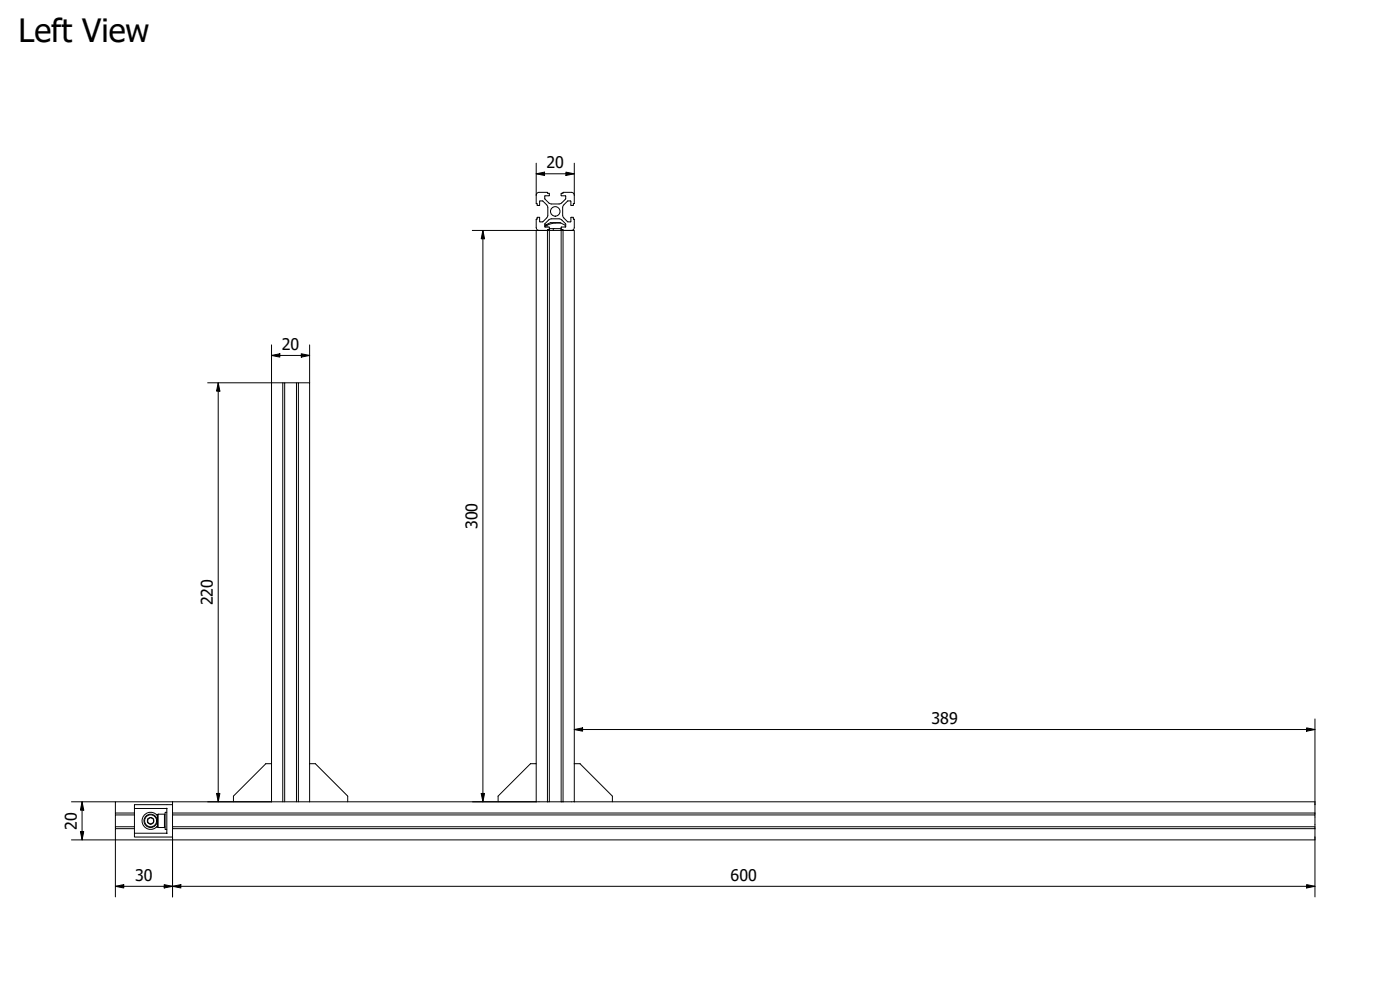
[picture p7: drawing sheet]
<svg xmlns="http://www.w3.org/2000/svg" width="420mm" height="297mm" viewBox="0 0 420 297" stroke-linecap="round" stroke-linejoin="round" font-family="sans-serif">
<defs><g id="words">
<text font-size="9.6" x="5.5" y="12.5">Left View</text>
<g font-size="4.8">
<text x="164" y="50.5">20</text>
<text x="84.6" y="105.1">20</text>
<text x="143.3" y="158.8" transform="rotate(-90 143.3 158.8)">300</text>
<text x="63.9" y="181.7" transform="rotate(-90 63.9 181.7)">220</text>
<text x="279.6" y="217.3">389</text>
<text x="23" y="248.9" transform="rotate(-90 23 248.9)">20</text>
<text x="40.6" y="264.3">30</text>
<text x="219.3" y="264.3">600</text>
</g>
</g></defs>
<!-- layer: Visible (ISO) -->
<g fill="none" stroke="#000" stroke-width=".3">
<path d="M161.2 65.3v.4l-.3 .1v2.5a.86 .86 0 0 0 .9 .8M161.2 65.3h.7M161.9 61.5l-.7 .1v-.5l-.3-.1v-2.4a.86 .86 0 0 1 .9-.9h2.4l.1 .3h.5v.7l-1.3 .1v.9l1.2 1.2 .8 .3 2.9-.2 1.4-1.4-.1-.8-1.3-.1v-.7h.5l.1-.3h2.5a.86 .86 0 0 1 .8 .9v2.4l-.2 .1-.1 .5h-.6l-.1-1.3h-.8l-1.6 1.7 .1 3.1 1.5 1.5 .8-.1v-1.2M162 61.5l.1-1.2h.8l1.2 1.2 .3 .8v2.3l-.3 .8-1.2 1.2-.9-.1v-1.2M163.6 68.1l-.1-.9 1.4-1.4 2.9-.1 .6 .1 1.3 1.3v1M163.6 68.1h1.2v.7l-.5 .1-.1 .2M163.6 67.6v.5M164.2 67.6l2-.6 2.1-.1 1.3 .7v.5M164.2 67.6v.5M164.3 69.1h-3.4v171.4M164.9 69.1h-.6l-.1 171.5M164.9 68.6h3.5"/>
<path d="M164.9 68.6v.5M166 68.6v.5M168.3 66.9l-3.1-.1-1.6 .8h.6M168.3 68.6v.5M168.4 69.1h-3.5v171.5h-113.1M169.7 68.1l-1.3 .1v.6l.5 .1 .1 .2v171.5h-4.1M171.3 65.3h.8M172.1 65.3v.4l.2 .1v2.5a.85 .85 0 0 1-.8 .8M84.9 114.9h-3.4v125.7M85.4 114.9h-.5v125.7M89 114.9h-3.6v125.7M89.6 114.9h-.6v125.7"/>
<path d="M79.8 229.2l-9.7 9.7v1.7M79.8 229.1l1.7 .1M79.8 229.1v.1M94.6 229.1l-1.7 .1M94.6 229.1v.1M94.6 229.2l9.8 9.7v1.7M159.2 229.2l-9.7 9.7v1.7M159.2 229.1l1.7 .1M159.2 229.1v.1M172.3 229.1l.1 .1M172.3 229.1h1.8M174.1 229.1v.1"/>
<path d="M174.1 229.2l9.7 9.7v1.7M40.3 250v1.1h11.5M40.3 248.6h-5.7v3.4h17.2M40.3 248.1h-5.7v.5M40.3 244.5h-5.7v3.6M40.3 243.9h-5.7v.6M40.3 250h.1M40.4 250h9.6M44.3 245.8v1M44.3 245.8a.99 .99 0 0 1 1.5-.3 .99 .99 0 0 1 0 1.5 .99 .99 0 0 1-1.5-.2M44.3 245.8l.9-.5 .9 .5v1l-.9 .5-.9-.5M47 244.4l.3 .1"/>
<path d="M47.1 248.1h.2M47.1 244.5h.2M47.3 244.7a2.57 2.57 0 0 0-3.8-.3 2.57 2.57 0 0 0 0 3.8 2.57 2.57 0 0 0 3.8-.4M47.3 244.5v3.6M47.3 248.1l.2 .2M47.3 248.1h-.3M47.5 244.3v4M47.5 244.3l-.2 .2M47.5 244.3h1.9M47.5 248.3h1.9M49.4 244.3v4M49.4 244.3l.2 .2"/>
<path d="M49.6 248.1l-.2 .2M50 242.6h-9.6M50.1 242.6h.1M50.1 242.6v7.4M50.1 250h-.1M50.1 243.7h-.5v5.2h.5M50.1 242.5h.1M50.1 250v.1M51.7 241.4h-11.4v8.6M51.7 241.4l.1 .1M51.8 243.9h342.8v.6M51.8 240.6v3.9h342.8v3.6"/>
<path d="M51.8 244.5v3.6h342.8v3.9h-342.8v-.9M51.8 248.1v.5l342.8 .1M51.8 240.6h-17.2v3.3M51.8 248.6v2.5M81.5 240.5v.1M92.9 240.5v-125.6h-3.3v125.7M168.4 240.6v-171.5h3.9v171.5h-3.3M172.3 240.6h222.3v3.3M172.4 240.5l-.1 .1"/>
<circle cx="166.6" cy="63.4" r="1.43"/>
<circle cx="45.2" cy="246.3" r="2"/>
<circle cx="45.2" cy="246.3" r="1.8"/>
</g>
<!-- layer: Dimension (ISO) -->
<g fill="none" stroke="#000" stroke-width=".3">
<path d="M160.9 52.1l2.5-.5v1zM160.9 52.1h11.4M160.9 49v9.6M169.8 51.6l2.5 .5-2.5 .5zM172.3 49v9.6M141.7 69.1h19.2M144.9 69.1l.5 2.5h-1zM144.9 69.1v171.5M65.5 114.9l.5 2.5h-1zM65.5 114.9v125.7M81.5 106.7l2.5-.6v1zM81.5 103.5v11.4h-19.2"/>
<path d="M81.5 106.7h11.4M90.4 106.1l2.5 .6-2.5 .4zM92.9 103.5v11.4M172.3 218.9l2.5-.5v1zM172.3 218.9h222.3M392.1 218.4l2.5 .5-2.5 .5zM394.6 215.7v25.7M65 238.1h1l-.5 2.5zM144.4 238.1h1l-.5 2.5zM21.5 252h13.1v17.1M21.5 240.6h13.1M24.1 249.5h1l-.5 2.5z"/>
<path d="M24.6 240.6l.5 2.5h-1zM24.6 240.6v11.4M51.8 251.1v18M62.3 240.6h19.2M141.7 240.6h19.2M394.6 251.1v18M34.6 265.9l2.5-.5v1zM34.6 265.9h360M49.3 265.4l2.5 .5-2.5 .5zM51.8 265.9l2.5-.5v1zM392.1 265.4l2.5 .5-2.5 .5z"/>
</g>
<g fill="#000">
<path d="M160.9 52.1l2.5-.5v1z" fill-rule="evenodd"/>
<path d="M169.8 51.6l2.5 .5-2.5 .5z" fill-rule="evenodd"/>
<path d="M144.9 69.1l.5 2.5h-1z" fill-rule="evenodd"/>
<path d="M65.5 114.9l.5 2.5h-1z" fill-rule="evenodd"/>
<path d="M81.5 106.7l2.5-.6v1z" fill-rule="evenodd"/>
<path d="M90.4 106.1l2.5 .6-2.5 .4z" fill-rule="evenodd"/>
<path d="M172.3 218.9l2.5-.5v1z" fill-rule="evenodd"/>
<path d="M392.1 218.4l2.5 .5-2.5 .5z" fill-rule="evenodd"/>
<path d="M65 238.1h1l-.5 2.5z" fill-rule="evenodd"/>
<path d="M144.4 238.1h1l-.5 2.5z" fill-rule="evenodd"/>
<path d="M24.1 249.5h1l-.5 2.5z" fill-rule="evenodd"/>
<path d="M24.6 240.6l.5 2.5h-1z" fill-rule="evenodd"/>
<path d="M34.6 265.9l2.5-.5v1z" fill-rule="evenodd"/>
<path d="M49.3 265.4l2.5 .5-2.5 .5z" fill-rule="evenodd"/>
<path d="M51.8 265.9l2.5-.5v1z" fill-rule="evenodd"/>
<path d="M392.1 265.4l2.5 .5-2.5 .5z" fill-rule="evenodd"/>
</g>
<use href="#words"/>
</svg>
